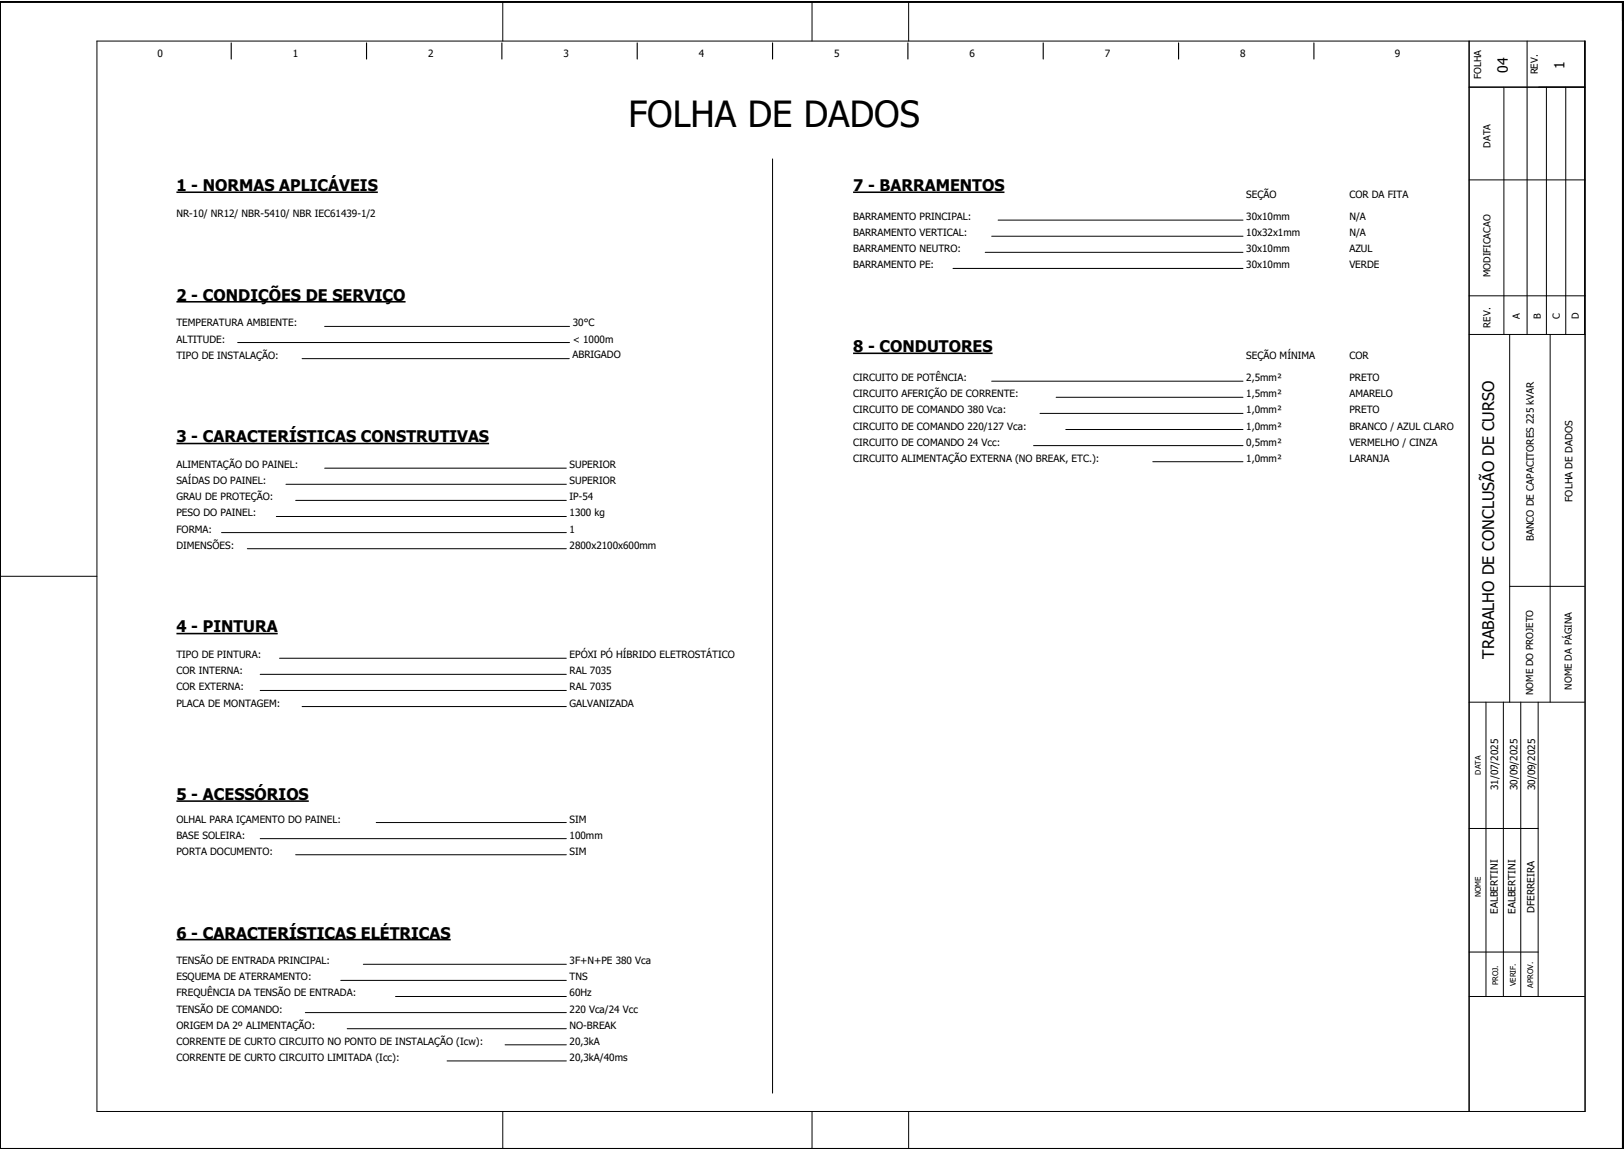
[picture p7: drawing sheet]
<svg xmlns="http://www.w3.org/2000/svg" width="504mm" height="357mm" viewBox="0 0 504 357" stroke-linecap="round" stroke-linejoin="round" font-family="sans-serif">
<defs><g id="words">
<text font-size="11.2" x="195" y="39.4">FOLHA DE DADOS</text>
<g font-size="5">
<text x="54.8" y="59.3">1 - NORMAS APLICÁVEIS</text>
<text x="264.7" y="59.3">7 - BARRAMENTOS</text>
<text x="54.8" y="93.3">2 - CONDIÇÕES DE SERVIÇO</text>
<text x="264.7" y="109.3">8 - CONDUTORES</text>
<text x="54.8" y="137.3">3 - CARACTERÍSTICAS CONSTRUTIVAS</text>
<text x="54.8" y="196.3">4 - PINTURA</text>
<text x="463.7" y="204.4" transform="rotate(-90 463.7 204.4)">TRABALHO DE CONCLUSÃO DE CURSO</text>
<text x="54.8" y="248.3">5 - ACESSÓRIOS</text>
<text x="54.8" y="291.3">6 - CARACTERÍSTICAS ELÉTRICAS</text>
</g>
<g font-size="4.3">
<text x="467.9" y="22.7" transform="rotate(-90 467.9 22.7)">04</text>
<text x="485.5" y="21.5" transform="rotate(-90 485.5 21.5)">1</text>
</g>
<g font-size="3.1">
<text x="48.9" y="17.6">0</text>
<text x="90.9" y="17.6">1</text>
<text x="132.9" y="17.6">2</text>
<text x="174.9" y="17.6">3</text>
<text x="216.9" y="17.6">4</text>
<text x="258.9" y="17.6">5</text>
<text x="300.9" y="17.6">6</text>
<text x="342.9" y="17.6">7</text>
<text x="384.9" y="17.6">8</text>
<text x="432.9" y="17.6">9</text>
<text x="386.8" y="61.3">SEÇÃO</text>
<text x="418.8" y="61.3">COR DA FITA</text>
<text x="54.8" y="67.3">NR-10/ NR12/ NBR-5410/ NBR IEC61439-1/2</text>
<text x="264.7" y="68.3">BARRAMENTO PRINCIPAL:</text>
<text x="386.8" y="68.3">30x10mm</text>
<text x="418.8" y="68.3">N/A</text>
<text x="264.7" y="73.3">BARRAMENTO VERTICAL:</text>
<text x="386.8" y="73.3">10x32x1mm</text>
<text x="418.8" y="73.3">N/A</text>
<text x="264.7" y="78.3">BARRAMENTO NEUTRO:</text>
<text x="264.7" y="83.3">BARRAMENTO PE:</text>
<text x="386.8" y="78.3">30x10mm</text>
<text x="386.8" y="83.3">30x10mm</text>
<text x="418.8" y="78.3">AZUL</text>
<text x="418.8" y="83.3">VERDE</text>
<text x="54.8" y="101.3">TEMPERATURA AMBIENTE:</text>
<text x="177.7" y="101.3">30°C</text>
<text x="54.8" y="106.3">ALTITUDE:</text>
<text x="177.7" y="106.3">&lt; 1000m</text>
<text x="54.8" y="111.3">TIPO DE INSTALAÇÃO:</text>
<text x="177.7" y="111.2">ABRIGADO</text>
<text x="386.8" y="111.3">SEÇÃO MÍNIMA</text>
<text x="418.8" y="111.3">COR</text>
<text x="264.7" y="118.3">CIRCUITO DE POTÊNCIA:</text>
<text x="386.8" y="118.3">2,5mm²</text>
<text x="418.8" y="118.3">PRETO</text>
<text x="264.7" y="123.3">CIRCUITO AFERIÇÃO DE CORRENTE:</text>
<text x="386.8" y="123.3">1,5mm²</text>
<text x="418.8" y="123.3">AMARELO</text>
<text x="264.7" y="128.3">CIRCUITO DE COMANDO 380 Vca:</text>
<text x="386.8" y="128.3">1,0mm²</text>
<text x="418.8" y="128.3">PRETO</text>
<text x="264.7" y="133.3">CIRCUITO DE COMANDO 220/127 Vca:</text>
<text x="386.8" y="133.3">1,0mm²</text>
<text x="418.8" y="133.3">BRANCO / AZUL CLARO</text>
<text x="264.7" y="138.3">CIRCUITO DE COMANDO 24 Vcc:</text>
<text x="264.7" y="143.3">CIRCUITO ALIMENTAÇÃO EXTERNA (NO BREAK, ETC.):</text>
<text x="386.8" y="138.3">0,5mm²</text>
<text x="386.8" y="143.3">1,0mm²</text>
<text x="418.8" y="138.3">VERMELHO / CINZA</text>
<text x="418.8" y="143.3">LARANJA</text>
<text x="54.8" y="145.3">ALIMENTAÇÃO DO PAINEL:</text>
<text x="176.8" y="145.3">SUPERIOR</text>
<text x="54.8" y="155.3">GRAU DE PROTEÇÃO:</text>
<text x="54.8" y="150.3">SAÍDAS DO PAINEL:</text>
<text x="176.8" y="150.3">SUPERIOR</text>
<text x="176.8" y="155.3">IP-54</text>
<text x="488" y="155.7" transform="rotate(-90 488 155.7)">FOLHA DE DADOS</text>
<text x="54.8" y="160.3">PESO DO PAINEL:</text>
<text x="176.8" y="160.3">1300 kg</text>
<text x="54.8" y="165.3">FORMA:</text>
<text x="176.8" y="165.3">1</text>
<text x="476" y="168" transform="rotate(-90 476 168)">BANCO DE CAPACITORES 225 kVAR</text>
<text x="54.8" y="170.3">DIMENSÕES:</text>
<text x="176.8" y="170.3">2800x2100x600mm</text>
<text x="54.8" y="209.3">COR INTERNA:</text>
<text x="54.8" y="204.3">TIPO DE PINTURA:</text>
<text x="176.8" y="209.3">RAL 7035</text>
<text x="176.8" y="204.3">EPÓXI PÓ HÍBRIDO ELETROSTÁTICO</text>
<text x="54.8" y="214.3">COR EXTERNA:</text>
<text x="176.8" y="214.3">RAL 7035</text>
<text x="54.8" y="219.3">PLACA DE MONTAGEM:</text>
<text x="176.8" y="219.3">GALVANIZADA</text>
<text x="465" y="245.3" transform="rotate(-90 465 245.3)">31/07/2025</text>
<text x="471" y="245.3" transform="rotate(-90 471 245.3)">30/09/2025</text>
<text x="476.4" y="245.3" transform="rotate(-90 476.4 245.3)">30/09/2025</text>
<text x="54.8" y="255.3">OLHAL PARA IÇAMENTO DO PAINEL:</text>
<text x="176.8" y="255.3">SIM</text>
<text x="54.8" y="260.3">BASE SOLEIRA:</text>
<text x="176.8" y="260.3">100mm</text>
<text x="54.8" y="265.3">PORTA DOCUMENTO:</text>
<text x="176.8" y="265.3">SIM</text>
<text x="464.8" y="283.7" transform="rotate(-90 464.8 283.7)">EALBERTINI</text>
<text x="470.3" y="283.7" transform="rotate(-90 470.3 283.7)">EALBERTINI</text>
<text x="476.2" y="283.3" transform="rotate(-90 476.2 283.3)">DFERREIRA</text>
<text x="54.8" y="299.3">TENSÃO DE ENTRADA PRINCIPAL:</text>
<text x="176.8" y="299.3">3F+N+PE 380 Vca</text>
<text x="54.8" y="304.3">ESQUEMA DE ATERRAMENTO:</text>
<text x="176.8" y="304.3">TNS</text>
<text x="54.8" y="309.3">FREQUÊNCIA DA TENSÃO DE ENTRADA:</text>
<text x="176.8" y="309.3">60Hz</text>
<text x="54.8" y="314.3">TENSÃO DE COMANDO:</text>
<text x="176.8" y="314.3">220 Vca/24 Vcc</text>
<text x="54.8" y="319.3">ORIGEM DA 2º ALIMENTAÇÃO:</text>
<text x="176.8" y="319.3">NO-BREAK</text>
<text x="54.8" y="324.3">CORRENTE DE CURTO CIRCUITO NO PONTO DE INSTALAÇÃO (Icw):</text>
<text x="54.8" y="329.3">CORRENTE DE CURTO CIRCUITO LIMITADA (Icc):</text>
<text x="176.8" y="329.3">20,3kA/40ms</text>
<text x="176.8" y="324.3">20,3kA</text>
</g>
<g font-size="3">
<text x="477.2" y="23.1" transform="rotate(-90 477.2 23.1)">REV.</text>
<text x="459.6" y="24.5" transform="rotate(-90 459.6 24.5)">FOLHA</text>
<text x="462.5" y="45.8" transform="rotate(-90 462.5 45.8)">DATA</text>
<text x="462.5" y="86" transform="rotate(-90 462.5 86)">MODIFICACAO</text>
<text x="462.5" y="101.7" transform="rotate(-90 462.5 101.7)">REV.</text>
<text x="471.7" y="98.9" transform="rotate(-90 471.7 98.9)">A</text>
<text x="478.2" y="99.2" transform="rotate(-90 478.2 99.2)">B</text>
<text x="484.1" y="99.1" transform="rotate(-90 484.1 99.1)">C</text>
<text x="489.9" y="99.2" transform="rotate(-90 489.9 99.2)">D</text>
<text x="475.7" y="215.8" transform="rotate(-90 475.7 215.8)">NOME DO PROJETO</text>
<text x="487.8" y="214.1" transform="rotate(-90 487.8 214.1)">NOME DA PÁGINA</text>
</g>
<g font-size="2.4">
<text x="459.6" y="240.4" transform="rotate(-90 459.6 240.4)">DATA</text>
<text x="459.6" y="278.5" transform="rotate(-90 459.6 278.5)">NOME</text>
<text x="464.9" y="305.9" transform="rotate(-90 464.9 305.9)">PROJ.</text>
<text x="470.4" y="306.1" transform="rotate(-90 470.4 306.1)">VERIF.</text>
<text x="475.8" y="306.6" transform="rotate(-90 475.8 306.6)">APROV.</text>
</g>
</g></defs>
<path d="M.1 .5h503.4v356h-503.4zM71.8 13.3v5M113.8 13.3v5M155.7 13.3v5M197.7 13.3v5M239.7 13.3v5M281.7 13.3v5M323.8 13.3v5M365.7 13.3v5M407.8 13.3v5" fill="none" stroke="#000" stroke-width=".35"/>
<g fill="none" stroke="#000" stroke-width=".31">
<path d="M.1 .5h503.8M.1 .8h503.8M30.1 12.7h461.8v332.3h-461.8zM156 .8v11.9M252 .8v11.9M282 .8v11.9M455.9 12.7v332.3M473.9 12.7v91.1M491.7 12.7v91.1M455.9 27.1h36M466.7 27.1v76.7M479.9 27.1v76.7"/>
<path d="M485.9 27.1v76.7M239.7 49.3v290M455.9 55.8h36M305.8 78.3h79.9M307.7 73.3h78M309.7 68.3h76M295.7 83.3h90M455.9 91.8h36M73.7 106.3h103.1M93.7 111.3h83M100.8 101.3h76M307.7 118.3h78"/>
<path d="M455.9 103.8h36M468.5 103.8v114.2M481.1 103.8v114.2M320.8 138.3h64.9M322.8 128.3h62.9M327.7 123.3h58M330.7 133.3h55M88.8 150.3h87M91.8 155.3h84M100.8 145.3h75M357.7 143.3h28M.1 178.9h30"/>
<path d="M68.8 165.3h107M76.7 170.3h99.1M85.8 160.3h90M468.5 182h23.2M80.8 209.3h95M80.8 214.3h95M86.8 204.3h89M93.7 219.3h82.1M455.9 218h35.8M461.1 218v91.3M466.5 218v91.3M471.9 218v91.3"/>
<path d="M477.3 218v91.3M116.8 255.3h59M455.9 257.2h21.4M80.8 260.3h95M91.8 265.3h84M112.7 299.3h63.1M455.9 295.5h21.4M94.8 314.3h81M105.8 304.3h70M107.7 319.3h68.1M122.8 309.3h53M455.9 309.3h35.9"/>
<path d="M138.7 329.3h37.1M156.8 324.3h19M.1 356.7v-356.2h503.8v356.2M156 345v11.7M252 345v11.7M282 345v11.7"/>
</g>
<path d="M54.8 59.7h62.4M264.7 59.7h47M54.8 93.7h71.1M264.7 109.7h43.3M54.8 137.7h97M54.8 196.7h31.4M54.8 248.7h41M54.8 291.7h85.1" fill="none" stroke="#000" stroke-width=".49"/>
<use href="#words"/>
</svg>
